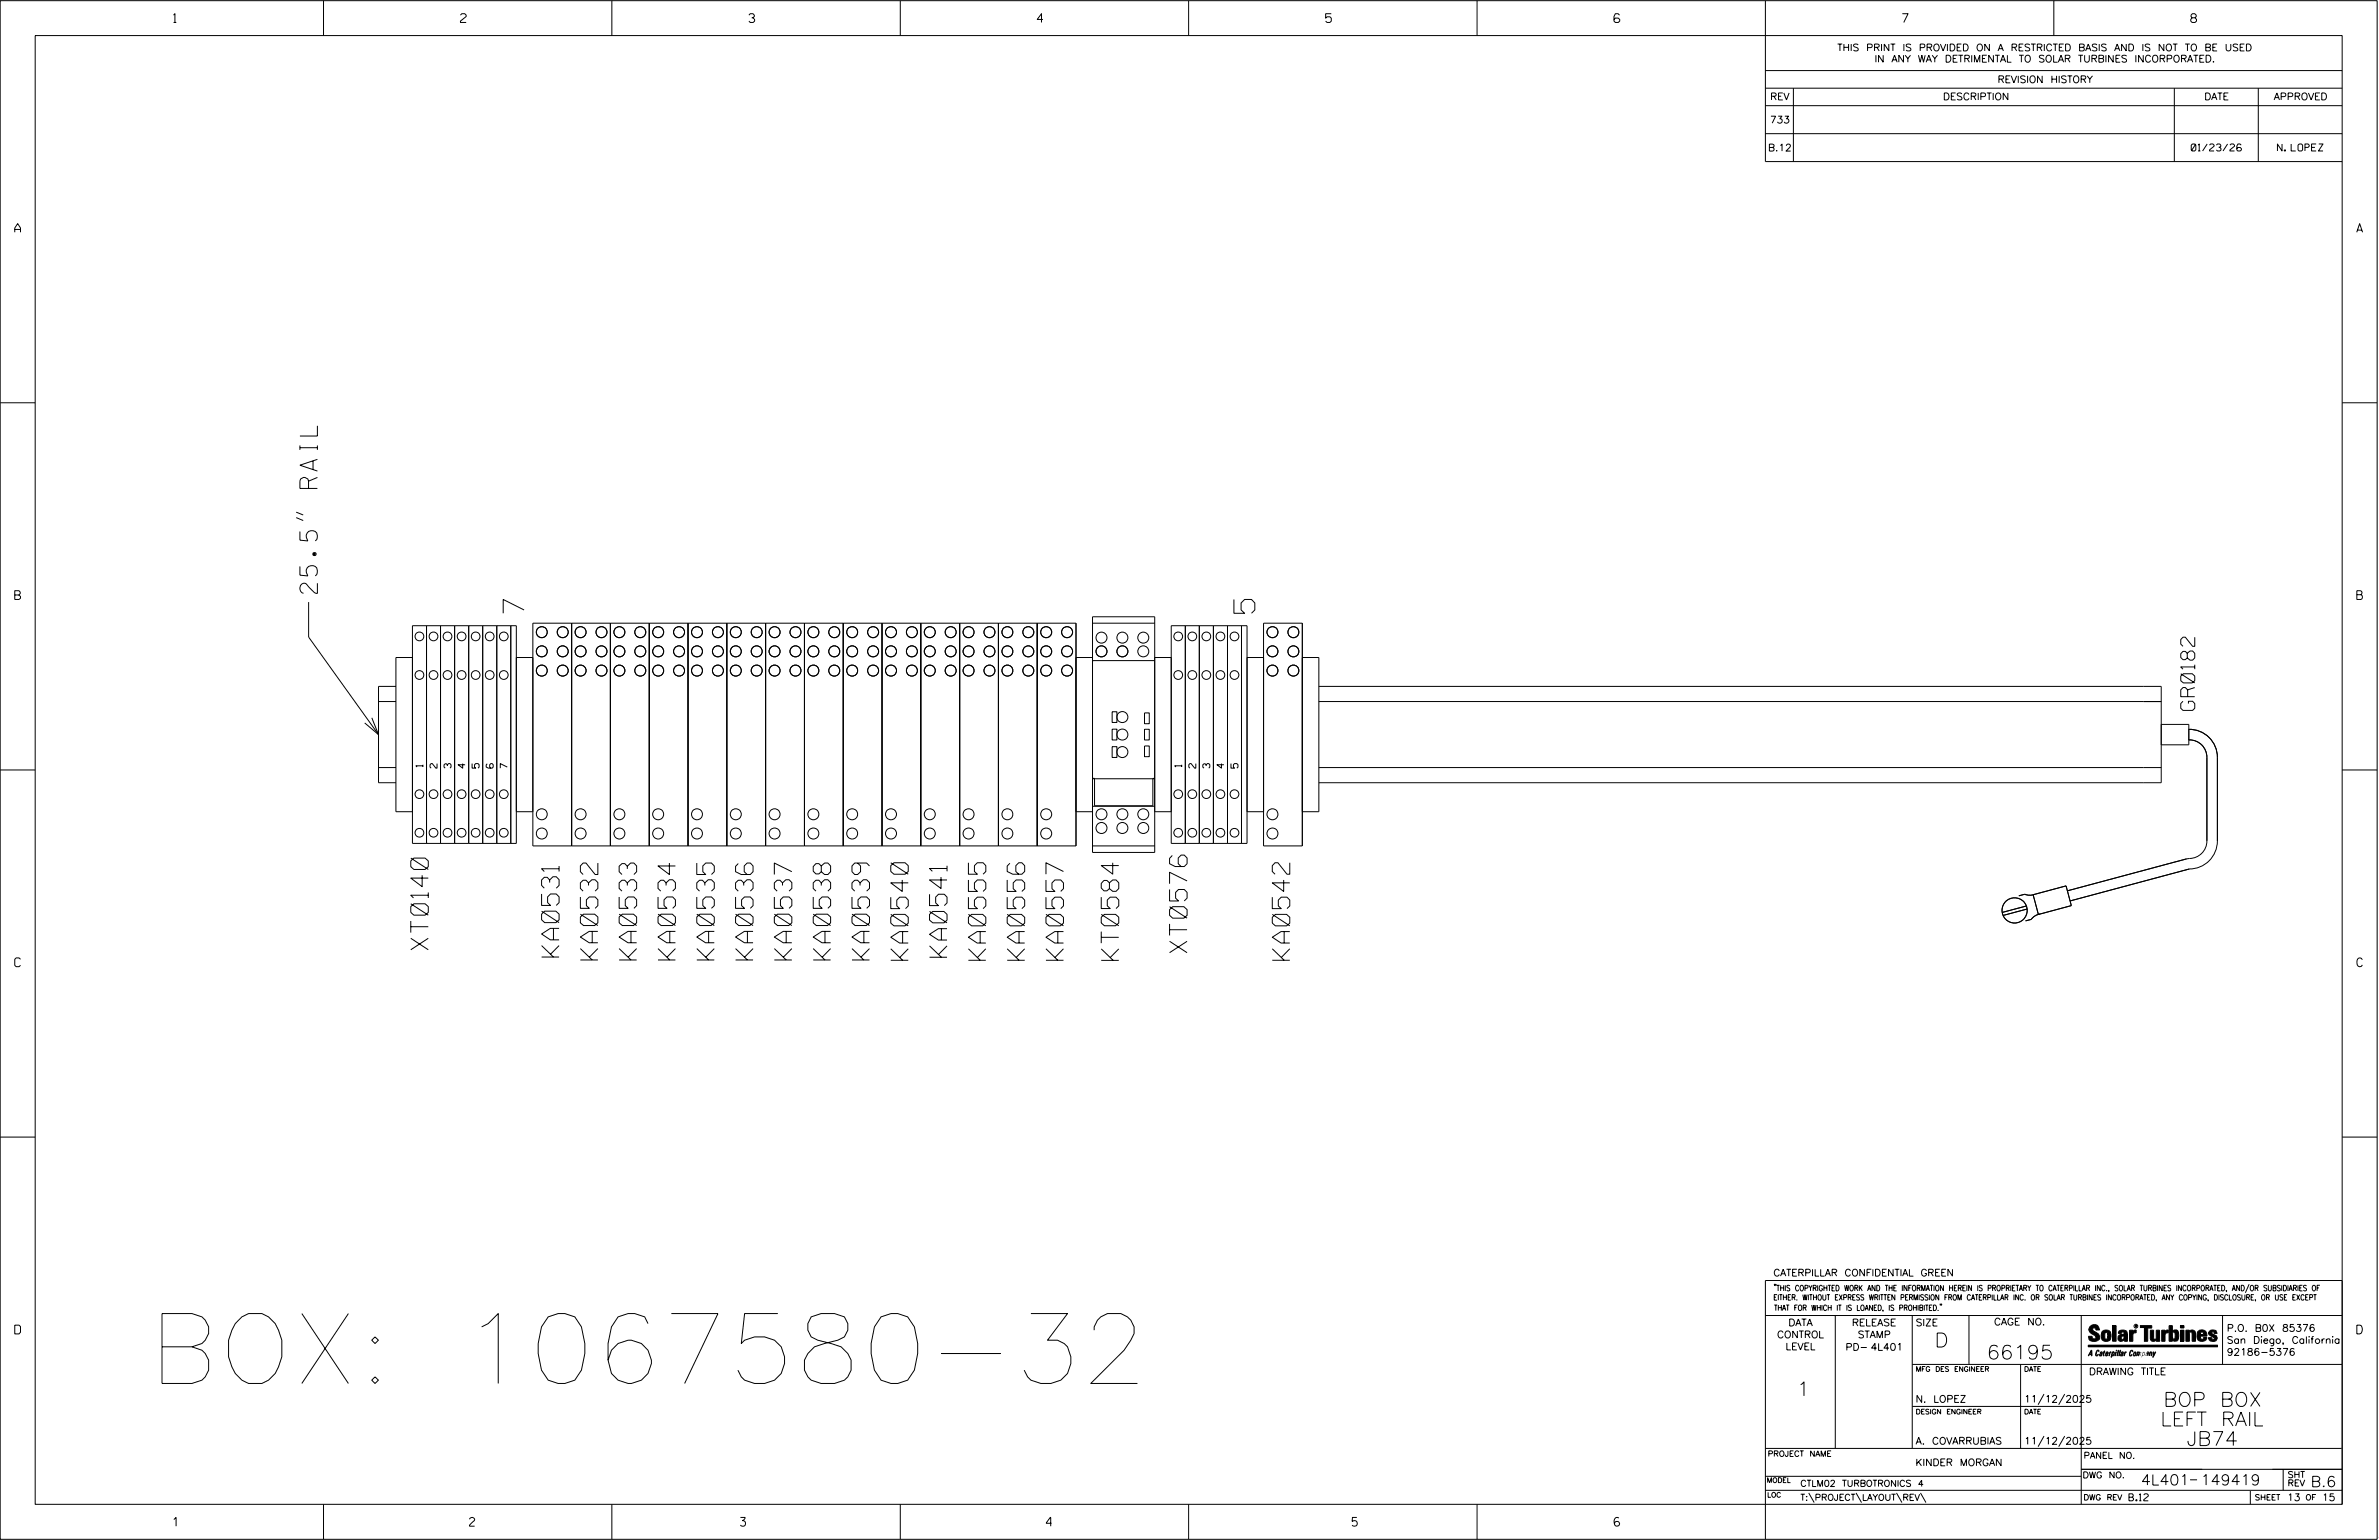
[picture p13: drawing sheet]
<svg xmlns="http://www.w3.org/2000/svg" width="864mm" height="559mm" viewBox="0 0 864 559" stroke-linecap="round" stroke-linejoin="round" font-family="sans-serif">
<defs><g id="words">
<text font-size="25.4" x="54" y="502">BOX: 1067580-32</text>
<g font-size="7.6">
<text x="190.3" y="222.5" transform="rotate(-90 190.3 222.5)">7</text>
<text x="455.5" y="222.5" transform="rotate(-90 455.5 222.5)">5</text>
</g>
<g font-size="6.3">
<text x="115.2" y="215.3" transform="rotate(-90 115.2 215.3)">25.5&quot; RAIL</text>
<text x="155.5" y="344.6" transform="rotate(-90 155.5 344.6)">XT0140</text>
<text x="202.9" y="347.3" transform="rotate(-90 202.9 347.3)">KA0531</text>
<text x="343.8" y="347.4" transform="rotate(-90 343.8 347.4)">KA0541</text>
<text x="430.9" y="345.7" transform="rotate(-90 430.9 345.7)">XT0576</text>
<text x="217" y="348.3" transform="rotate(-90 217 348.3)">KA0532</text>
<text x="231.1" y="348.3" transform="rotate(-90 231.1 348.3)">KA0533</text>
<text x="245.2" y="348.3" transform="rotate(-90 245.2 348.3)">KA0534</text>
<text x="259.3" y="348.3" transform="rotate(-90 259.3 348.3)">KA0535</text>
<text x="273.4" y="348.3" transform="rotate(-90 273.4 348.3)">KA0536</text>
<text x="287.4" y="348.3" transform="rotate(-90 287.4 348.3)">KA0537</text>
<text x="301.5" y="348.3" transform="rotate(-90 301.5 348.3)">KA0538</text>
<text x="315.6" y="348.3" transform="rotate(-90 315.6 348.3)">KA0539</text>
<text x="329.7" y="348.4" transform="rotate(-90 329.7 348.4)">KA0540</text>
<text x="357.9" y="348.4" transform="rotate(-90 357.9 348.4)">KA0555</text>
<text x="372" y="348.4" transform="rotate(-90 372 348.4)">KA0556</text>
<text x="386" y="348.4" transform="rotate(-90 386 348.4)">KA0557</text>
<text x="406.1" y="348.5" transform="rotate(-90 406.1 348.5)">KT0584</text>
<text x="468.2" y="348.4" transform="rotate(-90 468.2 348.4)">KA0542</text>
</g>
<g font-size="5.1">
<text x="796.7" y="257.8" transform="rotate(-90 796.7 257.8)">GR0182</text>
<text x="702.3" y="488.8">D</text>
<text x="721.2" y="493.2">66195</text>
<text x="652.2" y="506.5">1</text>
<text x="785.3" y="510.3">BOP BOX</text>
<text x="784.3" y="517.4">LEFT RAIL</text>
<text x="793.8" y="524.5">JB74</text>
</g>
<g font-size="3.8">
<text x="777.2" y="538.9">4L401</text>
<text x="798.8" y="538.9">149419</text>
<text x="838.8" y="539.5">B.6</text>
</g>
<g font-size="3.2">
<text x="63" y="8.2">1</text>
<text x="167.2" y="8.2">2</text>
<text x="271.8" y="8.2">3</text>
<text x="376.5" y="8.2">4</text>
<text x="481.2" y="8.2">5</text>
<text x="690.6" y="8.2">7</text>
<text x="795.3" y="8.2">8</text>
<text x="5.4" y="84.3">A</text>
<text x="855.5" y="84.3">A</text>
<text x="5.4" y="217.5">B</text>
<text x="855.6" y="217.5">B</text>
<text x="5.4" y="350.8">C</text>
<text x="855.6" y="350.8">C</text>
<text x="5.4" y="484">D</text>
<text x="855.6" y="484">D</text>
<text x="62.8" y="553.8">1</text>
<text x="170.4" y="553.8">2</text>
<text x="268.8" y="553.8">3</text>
<text x="379.8" y="553.8">4</text>
<text x="490.8" y="553.8">5</text>
<text x="585.9" y="553.8">6</text>
</g>
<g font-size="2.5">
<text x="666.9" y="18.5">THIS PRINT IS PROVIDED ON A RESTRICTED BASIS AND IS NOT TO BE USED</text>
<text x="680.5" y="22.6">IN ANY WAY DETRIMENTAL TO SOLAR TURBINES INCORPORATED.</text>
<text x="725.1" y="30">REVISION HISTORY</text>
<text x="642.6" y="36.3">REV</text>
<text x="705.3" y="36.3">DESCRIPTION</text>
<text x="800.2" y="36.3">DATE</text>
<text x="825.4" y="36.3">APPROVED</text>
<text x="642.5" y="44.7">733</text>
<text x="641.8" y="54.8">B.12</text>
<text x="795.4" y="54.8">01/23/26</text>
<text x="826.7" y="54.8">N. LOPEZ</text>
<text x="153.5" y="278.3" transform="rotate(-90 153.5 278.3)">1</text>
<text x="158.6" y="278.7" transform="rotate(-90 158.6 278.7)">2</text>
<text x="163.7" y="278.7" transform="rotate(-90 163.7 278.7)">3</text>
<text x="168.8" y="278.7" transform="rotate(-90 168.8 278.7)">4</text>
<text x="173.9" y="278.7" transform="rotate(-90 173.9 278.7)">5</text>
<text x="179" y="278.7" transform="rotate(-90 179 278.7)">6</text>
<text x="184.1" y="278.7" transform="rotate(-90 184.1 278.7)">7</text>
<text x="429" y="278.3" transform="rotate(-90 429 278.3)">1</text>
<text x="434.1" y="278.7" transform="rotate(-90 434.1 278.7)">2</text>
<text x="439.2" y="278.7" transform="rotate(-90 439.2 278.7)">3</text>
<text x="444.3" y="278.7" transform="rotate(-90 444.3 278.7)">4</text>
<text x="449.4" y="278.7" transform="rotate(-90 449.4 278.7)">5</text>
<text x="643.8" y="463">CATERPILLAR CONFIDENTIAL GREEN</text>
<text x="645.1" y="485.5">CONTROL</text>
<text x="649.2" y="481.1">DATA</text>
<text x="672.3" y="481.1">RELEASE</text>
<text x="674.4" y="485.5">STAMP</text>
<text x="695.4" y="481.1">SIZE</text>
<text x="723.8" y="480.8">CAGE NO.</text>
<text x="808.4" y="483.1">P.O. B0X 85376</text>
<text x="648.2" y="489.8">LEVEL</text>
<text x="669.9" y="490">PD- 4L401</text>
<text x="808.4" y="487.5">San Diego, California</text>
<text x="808.4" y="491.8">92186-5376</text>
<text x="758.3" y="498.9">DRAWING TITLE</text>
<text x="695.4" y="508.9">N. LOPEZ</text>
<text x="734.8" y="508.9">11/12/2025</text>
<text x="695.4" y="524.1">A. COVARRUBIAS</text>
<text x="734.8" y="524.1">11/12/2025</text>
<text x="695.3" y="531.9">KINDER MORGAN</text>
<text x="772.8" y="544.6">B.12</text>
<text x="830.2" y="544.6">13</text>
<text x="842.9" y="544.6">15</text>
</g>
<g font-size="2.3">
<text x="756.4" y="529.2">PANEL NO.</text>
<text x="653.5" y="539.4">CTLM02 TURBOTRONICS 4</text>
<text x="756" y="536.3">DWG NO.</text>
<text x="830.4" y="539.3">REV</text>
<text x="830.4" y="536.2">SHT</text>
<text x="653.5" y="544.5">T:\PROJECT\LAYOUT\REV\</text>
</g>
<g font-size="2">
<text x="643.8" y="468.4">&quot;THIS COPYRIGHTED WORK AND THE INFORMATION HEREIN IS PROPRIETARY TO CATERPILLAR INC., SOLAR TURBINES INCORPORATED, AND/OR SUBSIDIARIES OF</text>
<text x="643.8" y="471.8">EITHER. WITHOUT EXPRESS WRITTEN PERMISSION FROM CATERPILLAR INC. OR SOLAR TURBINES INCORPORATED, ANY COPYING, DISCLOSURE, OR USE EXCEPT</text>
<text x="644" y="475.6">THAT FOR WHICH IT IS LOANED, IS PROHIBITED.&quot;</text>
<text x="641.7" y="528.5">PROJECT NAME</text>
<text x="756.3" y="544.3">DWG REV</text>
<text x="818.5" y="544.3">SHEET</text>
<text x="836.9" y="544.3">OF</text>
</g>
<g font-size="1.8">
<text x="695.4" y="497.6">MFG DES ENGINEER</text>
<text x="734.8" y="497.6">DATE</text>
<text x="695.4" y="513.1">DESIGN ENGINEER</text>
<text x="734.8" y="513.1">DATE</text>
<text x="641.3" y="538">MODEL</text>
<text x="641.5" y="543.3">LOC</text>
</g>
<text font-size=".9" x="775.1" y="481.7">R</text>
</g></defs>
<g fill="none" stroke="#000" stroke-width=".36">
<path d="M.1 .2h862.8v558.4h-862.8zM12.8 12.9h837.4v533h-837.4zM117.4 .2v12.7M222.1 .2v12.7M326.8 .2v12.7M431.5 .2v12.7M536.2 .2v12.7M587.9 5.5l-.5-.5h-1l-.5 1v1.7l.5 .4h1l.6-.4v-.6l-.6-.5h-1l-.5 .5M640.9 .2v58.4h209.3M745.6 .2v12.7M640.9 25.6h209.3M640.9 32h209.3"/>
<path d="M640.9 38.3h209.3M651 32v26.6M789.3 32v26.6M819.8 32v26.6M640.9 48.5h209.3M.1 146.2h12.7M850.2 146.2h12.7M107.5 187.8l2.6 1.1M107.5 185.8l2.6 1.1M112 218.5v12.7l25.4 35.4M149.7 227h37.7v79h-37.7zM149.7 238.6h-6v55.9h6"/>
<path d="M154.8 227v79M159.9 227v79M165 227v79M170.1 227v79M175.2 227v79M180.3 227v79M185.4 227v79M187.4 238.6h6M193.4 226.1h197.2v80.9h-197.2zM207.5 226.1v80.9M221.6 226.1v80.9M235.7 226.1v80.9"/>
<path d="M249.8 226.1v80.9M263.8 226.1v80.9M277.9 226.1v80.9M292 226.1v80.9M306.1 226.1v80.9M320.2 226.1v80.9M334.3 226.1v80.9M348.4 226.1v80.9M362.4 226.1v80.9M376.5 226.1v80.9M390.6 238.6h6M396.6 226.1h22.6"/>
<path d="M396.6 223.8h22.6v85.5h-22.6zM396.6 239.7h22.6M419.2 238.6h6M425.2 227h27.5v79h-27.5zM430.3 227v79M435.4 227v79M440.5 227v79M445.6 227v79M450.7 227v79M452.7 238.6h6M458.7 226.1h14.1v80.9h-14.1zM472.8 238.6h6v55.9h-6"/>
<path d="M137.4 254.6h6.4M143.8 249.1h-6.4v34.9h6.4M403.7 258.3h1.7v3.8h-1.7zM415.5 258.7h1.7v3.9h-1.7zM478.8 249.1h305.7v34.9h-305.7M478.8 254.6h305.7M.1 279.4h12.7M135 260.5l2.4 6.1-5-4.3M137.4 278.5h6.4M403.7 264.6h1.7v3.9h-1.7zM403.7 270.9h1.7v3.9h-1.7zM415.5 264.6h1.7v3.9h-1.7z"/>
<path d="M415.5 270.7h1.7v3.9h-1.7zM478.8 278.5h305.7M784.5 262.9h10.1v7.4h-10.1M794.6 268.5a6.3 6.3 0 0 1 6.5 6.3v30.4a6.7 6.7 0 0 1-7.3 6.4l-43.3 11.7M794.6 264.7a10.2 10.2 0 0 1 10.3 10.1v30.4a10.2 10.2 0 0 1-10.1 10.1l-43.3 11.6M850.2 279.4h12.7M187.4 294.5h6M390.6 294.5h6M396.6 292.6h22.6M396.6 282.6h22.6M396.6 282.4h.7v10h21.2v-10h.7M419.2 294.5h6"/>
<path d="M452.7 294.5h6M396.6 307h22.6M735.6 328.8l-8.8 2.3M735.9 329.8l-8.8 2.4M738 324.7l12-3.2 1.9 7.1-11.9 3.2zM738.5 324.5l-1.8 .3-1.7-.3-2.1 .5M740.4 331.7l-1.7 .6-1.4 1.3-2 .6M.1 412.6h12.7M850.2 412.6h12.7M640.9 477.3h209.3M644.2 466.1l-.1 .4M644.7 466.1l-.2 .4"/>
<path d="M666.2 477.3v48.3M694.2 477.3v48.3M704.4 473.3l-.1 .4M704.8 473.3l-.1 .4M714.8 477.3v17.8M755.5 477.3v68.6M806.8 477.3v17.8M816.5 466l-1.4 3.1M850.2 464.6h-209.3v94M850.2 464.8v81.1M694.2 495.1h156M733.5 495.1v30.5"/>
<path d="M758.6 481.4a2.02 2.02 0 0 1 3.1-.1l.5 1.3h-1.3l-.2-.6-.4-.2-.6 .1-.1 .4 .4 .7a2.46 2.46 0 0 1 2.2 2.9 2.83 2.83 0 0 1-3.8 .3l-.3-1.3h1.3l.2 .7 .6 .3 .5-.2 .2-.5-.4-.6-1.9-1.2-.4-.9zM759.2 491.3h-.7l.7-1.2v1.9h.2l-.1-2.1-1.3 2.1 .5-.5h.7M761.3 490l.3-.2 .4 .3-.1 .3-.3-.4-.4 .3-.3 1.6h.4l.4-.5-.3 .6-.4 .1-.3-.4zM762.6 490.6l.5-.1-.1 1.4h-.9a.74 .74 0 0 1 .9-.8l-.3 .7-.5 .1 .2-.5 .6-.2v-.5l-.7 .2zM763 483.2a2.17 2.17 0 0 1 3.1 0l.3 1.4-.3 1.5a2.17 2.17 0 0 1-3.1 0l-.3-1.5zM763.6 490.5l.4-.4 .2 .6h-.3l-.3 .9 .2 .4-.3-.1zM764.1 483.7l.5-.4 .4 .3v2.2l-.4 .2-.5-.2zM764.6 491.1l.6 .2v-.7l-.4-.1-.4 .6-.1 .8h.6M764.6 491.1l-.1 .8h.4M764.6 482.6v.8M764.8 490.7l.4 .1v.3h-.6zM765 491.5l-.1 .4z"/>
<path d="M766 490.5l-.5 1.5zM766 490.8l.4-.3-.4 .4M766.9 481h1.3v5.7h-1.3zM767 490.8l.5 .1-.3 .8-.4 .2zM767.3 490.5h-.5l-.5 2M767.3 490.5a.8 .8 0 0 1 .2 1 .8 .8 0 0 1-.9 .4l-.1 .6M767.3 490.5l-.1 .2M768.1 490.5l-.4 1.5zM768.2 489.9h.3l-.1 .2h-.2zM769 489.9l-.5 2.1zM769.7 489.9l-.6 2.1zM770.1 491.4l.5-.3-.5 .8z"/>
<path d="M770.4 491.9h.1M770.6 491.1l.1-.4-.7 .2 .1-.3 .6-.1 .2 .3-.5 1.1M770.6 491.1a.74 .74 0 0 0-.8 .8h.6M771 484.8h-.7l-.3 .6 .4 .7 .5-.3 .1-2.4h-.8l-.1 .4h-1.2a1.71 1.71 0 0 1 1.8-1.3 1.71 1.71 0 0 1 1.6 1.4v2.8h-1.1l-.1-.6M771 484.2l-1.5 .1a1.41 1.41 0 0 0 0 2.4l.5 .1 1.1-.7M771.2 486.1h-.1M771.4 490.5l.1 .3 .4-.3-.9 1.5zM771.5 490.8h.1M773 482.7h1.2v.5l.5-.5 .7-.1v1h-.6l-.5 .4-.1 2.7h-1.2zM773.3 490.3l.6-.4 .4 .2-.1 .4-.3-.4a1.28 1.28 0 0 0-.5 1.8l.6-.4-.1 .4-.8 .1zM774.7 490.8l.5-.3a.88 .88 0 0 1 .2 .9 .88 .88 0 0 1-.7 .7l-.2-.2zM774.8 490.9h.5l-.3 1h-.3l-.2-.2z"/>
<path d="M775.2 490.5l-.1 .2M776.8 481h4.3v.9h-1.5v4.8h-1.3M776.8 490.6l-.8 .2v-.3l-.4 1.5 .8-1.3v1.3l.3-1.2M779.3 491.1h.4M779.6 490.5h.3l-.3 1.4M779.6 490.7h.2l-.1 .4M779.7 491.1l-.1 .4M779.7 491.1l-.4 .2M780.1 492l.4-1.5 .1 .3 .3-.3 .3 .2-.3 1.3v-1.3l-.7 1.3M780.6 482.7h1.2v2.7l.1 .4 .4 .3 .4-.7v-2.7h1.2l.1 4h-1.3v-.5l-1.1 .6-.7-.3-.3-.7zM781.6 492.5l1-2-.8 1.3-.2-1.3-.2 2M784.7 482.7h1.2v.5l.5-.5 .7-.1v1h-.5l-.6 .4-.1 2.7h-1.2z"/>
<path d="M787.4 481h1.2v2a1.4 1.4 0 0 1 2.2 .2l.1 1.4-.4 1.9-1.5 .1-.4-.5v-1l.5 .9 .5-.3v-2.1l-.5-.4-.5 .7v2.8h-1.2zM791.5 482.7h1.3v4h-1.3zM791.5 481h1.3v.9h-1.3zM793.5 482.7h1.3v.4l.7-.5 1.1 .2 .4 .6v3.3h-1.2l-.3-3.4-.7 .2v3.2h-1.3zM794.8 483.1h.1M797.7 483.2a1.92 1.92 0 0 1 2.4-.5 1.92 1.92 0 0 1 1 2.1h-2.3v.8l.6 .5 .5-.3v-.5h1.2a1.83 1.83 0 0 1-2.1 1.4 1.83 1.83 0 0 1-1.5-2.1zM798.8 484.2v.6M799.1 483.4h.6l.2 .8h-1.1zM804.6 482.9a1.84 1.84 0 0 0-2.9 .8 3.3 3.3 0 0 0 2.2 1.9l-.5 .5-.4-.3-.1-.4h-1.2l.1 .6a1.92 1.92 0 0 0 2.9 .4M804.9 483.8h-1.2l-.2-.6-.5 .1-.1 .3 .1 .3 1.8 .9M805.1 488.1h-47.1v.6h47.1M694.2 510.3h61.3"/>
<path d="M742 505.8l-2.2 3.9M749.5 505.8l-2.2 3.9M640.9 525.6h209.2M640.9 535.7h114.6M742 521.1l-2.2 3.8M749.5 521.1l-2.2 3.8M755.5 533.2h94.7M795 537h2.6M828.8 533.2v7.6M117.4 545.9v12.7M222.1 545.9v12.7M326.8 545.9v12.7"/>
<path d="M431.5 545.9v12.7M536.2 545.9v12.7M640.9 540.8h209.3M656.6 541.7l2 3.5M673.8 541.7l1.9 3.5M688.4 541.7l2 3.5M697.2 541.7l1.9 3.5M816.9 541v4.9"/>
<circle cx="152.3" cy="230.9" r="1.59"/>
<circle cx="157.4" cy="230.9" r="1.58"/>
<circle cx="162.5" cy="230.9" r="1.59"/>
<circle cx="167.6" cy="230.9" r="1.59"/>
<circle cx="172.7" cy="230.9" r="1.58"/>
<circle cx="177.8" cy="230.9" r="1.59"/>
<circle cx="182.9" cy="230.9" r="1.58"/>
<circle cx="196.7" cy="236.3" r="1.99"/>
<circle cx="196.7" cy="229.4" r="1.98"/>
<circle cx="204.3" cy="236.3" r="2"/>
<circle cx="204.3" cy="229.4" r="2"/>
<circle cx="210.8" cy="236.3" r="2"/>
<circle cx="210.8" cy="229.4" r="2"/>
<circle cx="218.3" cy="236.3" r="2"/>
<circle cx="218.3" cy="229.4" r="2"/>
<circle cx="224.8" cy="236.3" r="1.99"/>
<circle cx="224.8" cy="229.4" r="1.99"/>
<circle cx="232.4" cy="236.3" r="1.99"/>
<circle cx="232.4" cy="229.4" r="1.99"/>
<circle cx="238.9" cy="236.3" r="1.99"/>
<circle cx="238.9" cy="229.4" r="1.99"/>
<circle cx="246.5" cy="236.3" r="1.99"/>
<circle cx="246.5" cy="229.4" r="1.99"/>
<circle cx="253" cy="236.3" r="1.99"/>
<circle cx="253" cy="229.4" r="1.98"/>
<circle cx="260.6" cy="236.3" r="2"/>
<circle cx="260.6" cy="229.4" r="2"/>
<circle cx="267.1" cy="236.3" r="2"/>
<circle cx="267.1" cy="229.4" r="2"/>
<circle cx="274.7" cy="236.3" r="2"/>
<circle cx="274.7" cy="229.4" r="2"/>
<circle cx="281.2" cy="236.3" r="1.99"/>
<circle cx="281.2" cy="229.4" r="1.99"/>
<circle cx="288.8" cy="236.3" r="1.99"/>
<circle cx="288.8" cy="229.4" r="1.99"/>
<circle cx="295.3" cy="236.3" r="1.99"/>
<circle cx="295.3" cy="229.4" r="1.99"/>
<circle cx="302.8" cy="236.3" r="1.99"/>
<circle cx="302.9" cy="229.4" r="1.98"/>
<circle cx="309.3" cy="236.3" r="1.99"/>
<circle cx="309.3" cy="229.4" r="1.98"/>
<circle cx="316.9" cy="236.3" r="2"/>
<circle cx="317" cy="229.4" r="2"/>
<circle cx="323.4" cy="236.3" r="2"/>
<circle cx="323.4" cy="229.4" r="2"/>
<circle cx="331" cy="236.3" r="2"/>
<circle cx="331" cy="229.4" r="2"/>
<circle cx="337.5" cy="236.3" r="1.99"/>
<circle cx="337.5" cy="229.4" r="1.99"/>
<circle cx="345.1" cy="236.3" r="1.99"/>
<circle cx="345.1" cy="229.4" r="1.99"/>
<circle cx="351.6" cy="236.3" r="1.99"/>
<circle cx="351.6" cy="229.4" r="1.99"/>
<circle cx="359.2" cy="236.3" r="1.99"/>
<circle cx="359.2" cy="229.4" r="1.98"/>
<circle cx="365.7" cy="236.3" r="1.99"/>
<circle cx="365.7" cy="229.4" r="1.98"/>
<circle cx="373.3" cy="236.3" r="2"/>
<circle cx="373.3" cy="229.4" r="2"/>
<circle cx="379.8" cy="236.3" r="2"/>
<circle cx="379.8" cy="229.4" r="2"/>
<circle cx="387.4" cy="236.3" r="2"/>
<circle cx="387.4" cy="229.4" r="2"/>
<circle cx="399.9" cy="236.3" r="2"/>
<circle cx="399.9" cy="231.4" r="2"/>
<circle cx="407.4" cy="236.3" r="2"/>
<circle cx="407.4" cy="231.4" r="2"/>
<circle cx="415" cy="236.3" r="1.99"/>
<circle cx="415" cy="231.4" r="1.99"/>
<circle cx="427.7" cy="230.9" r="1.59"/>
<circle cx="432.8" cy="230.9" r="1.59"/>
<circle cx="437.9" cy="230.9" r="1.59"/>
<circle cx="443" cy="230.9" r="1.59"/>
<circle cx="448.1" cy="230.9" r="1.58"/>
<circle cx="461.9" cy="236.3" r="1.99"/>
<circle cx="461.9" cy="229.4" r="1.98"/>
<circle cx="469.5" cy="236.3" r="1.99"/>
<circle cx="469.5" cy="229.4" r="1.98"/>
<circle cx="152.3" cy="244.9" r="1.59"/>
<circle cx="157.4" cy="244.9" r="1.58"/>
<circle cx="162.5" cy="244.9" r="1.59"/>
<circle cx="167.6" cy="244.9" r="1.59"/>
<circle cx="172.7" cy="244.9" r="1.58"/>
<circle cx="177.8" cy="244.9" r="1.59"/>
<circle cx="182.9" cy="244.9" r="1.58"/>
<circle cx="196.7" cy="243.3" r="1.99"/>
<circle cx="204.3" cy="243.3" r="2"/>
<circle cx="210.8" cy="243.3" r="2"/>
<circle cx="218.3" cy="243.3" r="2"/>
<circle cx="224.8" cy="243.3" r="1.99"/>
<circle cx="232.4" cy="243.3" r="1.99"/>
<circle cx="238.9" cy="243.3" r="1.99"/>
<circle cx="246.5" cy="243.3" r="1.99"/>
<circle cx="253" cy="243.3" r="1.99"/>
<circle cx="260.6" cy="243.3" r="2"/>
<circle cx="267.1" cy="243.3" r="2"/>
<circle cx="274.7" cy="243.3" r="2"/>
<circle cx="281.2" cy="243.3" r="1.99"/>
<circle cx="288.8" cy="243.3" r="1.99"/>
<circle cx="295.3" cy="243.3" r="1.99"/>
<circle cx="302.8" cy="243.3" r="1.99"/>
<circle cx="309.3" cy="243.3" r="1.99"/>
<circle cx="316.9" cy="243.3" r="2"/>
<circle cx="323.4" cy="243.3" r="2"/>
<circle cx="331" cy="243.3" r="2"/>
<circle cx="337.5" cy="243.3" r="1.99"/>
<circle cx="345.1" cy="243.3" r="1.99"/>
<circle cx="351.6" cy="243.3" r="1.99"/>
<circle cx="359.2" cy="243.3" r="1.99"/>
<circle cx="365.7" cy="243.3" r="1.99"/>
<circle cx="373.3" cy="243.3" r="2"/>
<circle cx="379.8" cy="243.3" r="2"/>
<circle cx="387.4" cy="243.3" r="2"/>
<circle cx="427.7" cy="244.9" r="1.59"/>
<circle cx="432.8" cy="244.9" r="1.59"/>
<circle cx="437.9" cy="244.9" r="1.59"/>
<circle cx="443" cy="244.9" r="1.59"/>
<circle cx="448.1" cy="244.9" r="1.58"/>
<circle cx="461.9" cy="243.3" r="1.99"/>
<circle cx="469.5" cy="243.3" r="1.99"/>
<circle cx="407.4" cy="266.5" r="2"/>
<circle cx="407.4" cy="260.2" r="2"/>
<circle cx="407.4" cy="272.9" r="1.99"/>
<circle cx="152.3" cy="288.2" r="1.58"/>
<circle cx="157.4" cy="288.2" r="1.58"/>
<circle cx="162.5" cy="288.2" r="1.58"/>
<circle cx="167.6" cy="288.2" r="1.58"/>
<circle cx="172.7" cy="288.2" r="1.58"/>
<circle cx="177.8" cy="288.2" r="1.58"/>
<circle cx="182.9" cy="288.2" r="1.58"/>
<circle cx="196.7" cy="295.5" r="1.98"/>
<circle cx="210.8" cy="295.5" r="2"/>
<circle cx="224.8" cy="295.5" r="1.99"/>
<circle cx="238.9" cy="295.5" r="1.99"/>
<circle cx="253" cy="295.5" r="1.98"/>
<circle cx="267.1" cy="295.5" r="2"/>
<circle cx="281.2" cy="295.5" r="1.99"/>
<circle cx="295.3" cy="295.5" r="1.99"/>
<circle cx="309.3" cy="295.5" r="1.98"/>
<circle cx="323.4" cy="295.5" r="2"/>
<circle cx="337.5" cy="295.5" r="1.99"/>
<circle cx="351.6" cy="295.5" r="1.99"/>
<circle cx="365.7" cy="295.5" r="1.98"/>
<circle cx="379.8" cy="295.5" r="2"/>
<circle cx="399.9" cy="295.5" r="2"/>
<circle cx="407.4" cy="295.5" r="2"/>
<circle cx="415" cy="295.5" r="1.99"/>
<circle cx="427.7" cy="288.2" r="1.58"/>
<circle cx="432.8" cy="288.2" r="1.58"/>
<circle cx="437.9" cy="288.2" r="1.58"/>
<circle cx="443" cy="288.2" r="1.58"/>
<circle cx="448.1" cy="288.2" r="1.58"/>
<circle cx="461.9" cy="295.5" r="1.98"/>
<circle cx="152.3" cy="302.2" r="1.58"/>
<circle cx="157.4" cy="302.2" r="1.58"/>
<circle cx="162.5" cy="302.2" r="1.58"/>
<circle cx="167.6" cy="302.2" r="1.58"/>
<circle cx="172.7" cy="302.2" r="1.58"/>
<circle cx="177.8" cy="302.2" r="1.58"/>
<circle cx="182.9" cy="302.2" r="1.58"/>
<circle cx="196.7" cy="302.4" r="1.98"/>
<circle cx="210.8" cy="302.5" r="2"/>
<circle cx="224.8" cy="302.4" r="1.99"/>
<circle cx="238.9" cy="302.4" r="1.99"/>
<circle cx="253" cy="302.4" r="1.98"/>
<circle cx="267.1" cy="302.5" r="2"/>
<circle cx="281.2" cy="302.4" r="1.99"/>
<circle cx="295.3" cy="302.4" r="1.99"/>
<circle cx="309.3" cy="302.4" r="1.98"/>
<circle cx="323.4" cy="302.5" r="2"/>
<circle cx="337.5" cy="302.4" r="1.99"/>
<circle cx="351.6" cy="302.4" r="1.99"/>
<circle cx="365.7" cy="302.4" r="1.98"/>
<circle cx="379.8" cy="302.5" r="2"/>
<circle cx="399.9" cy="300.4" r="2"/>
<circle cx="407.4" cy="300.4" r="2"/>
<circle cx="415" cy="300.4" r="1.99"/>
<circle cx="427.7" cy="302.2" r="1.58"/>
<circle cx="432.8" cy="302.2" r="1.58"/>
<circle cx="437.9" cy="302.2" r="1.58"/>
<circle cx="443" cy="302.2" r="1.58"/>
<circle cx="448.1" cy="302.2" r="1.58"/>
<circle cx="461.9" cy="302.4" r="1.98"/>
<circle cx="731.3" cy="330.3" r="4.6"/>
<circle cx="775.4" cy="481.2" r=".69"/>
</g>
<g fill="#000">
<path d="M768.1 490.5l-.4 1.5zM768.2 489.9h.3l-.1 .2h-.2zM769 489.9l-.5 2.1zM769.7 489.9l-.6 2.1zM791.5 481h1.3v.9h-1.3zM791.5 482.7h1.3v4h-1.3zM758 488.1h47.1v.6h-47.1z"/>
<path d="M759.2 489.9l-1.2 2.1 .5-.5h.7v.5h.2zM759.2 490.1v1.2h-.7z" fill-rule="evenodd"/>
<path d="M758.6 481.4a2.02 2.02 0 0 1 3.1-.1l.5 1.3h-1.3l-.2-.6-.4-.2-.6 .1-.1 .4 .4 .7a2.46 2.46 0 0 1 2.2 2.9 2.83 2.83 0 0 1-3.8 .3l-.3-1.3h1.3l.2 .7 .6 .3 .5-.2 .2-.5-.4-.6-1.9-1.2-.4-.9z" fill-rule="evenodd"/>
<path d="M761.3 490l.3-.2 .4 .3-.1 .3-.3-.4-.4 .3-.3 1.6h.4l.4-.5-.3 .6-.4 .1-.3-.4z" fill-rule="evenodd"/>
<path d="M762.6 490.6l.5-.1-.1 1.4h-.9a.74 .74 0 0 1 .9-.8l-.6 .3-.2 .5 .5-.1 .3-.6v-.5l-.7 .2z" fill-rule="evenodd"/>
<path d="M763.6 490.5l.4-.4 .2 .6h-.3l-.3 .9 .2 .4-.3-.1z" fill-rule="evenodd"/>
<path d="M764.8 490.5l.5 .3-.1 .5h-.6l.6-.2v-.3l-.4-.1-.3 1.2h.4l.3-.4-.6 .6-.3-.2v-.4z" fill-rule="evenodd"/>
<path d="M763 483.2a2.17 2.17 0 0 1 3.1 0l.3 1.4-.3 1.5a2.17 2.17 0 0 1-3.1 0l-.3-1.5zM764.1 483.7v2.1l.5 .2 .4-.2v-2.2l-.4-.3z" fill-rule="evenodd"/>
<path d="M766 490.5v.3l.4-.1-.4 .2-.5 1.1z" fill-rule="evenodd"/>
<path d="M766.8 490.5l-.5 2 .3-.6a.71 .71 0 0 0 .9-.5 .71 .71 0 0 0-.4-.9zM767 490.8l.5 .1-.3 .8-.4 .2z" fill-rule="evenodd"/>
<path d="M766.9 481h1.3v5.7h-1.3z" fill-rule="evenodd"/>
<path d="M770.1 490.6l.6-.1 .2 .3-.4 1.2-.5 .1-.2-.5 .3-.5h.5l-.7 .5v.3l.4-.1 .4-.9-.5-.2-.2 .2z" fill-rule="evenodd"/>
<path d="M769.4 482.8l-.5 1h1.2l.1-.4h.8v.8l-1.5 .1a1.41 1.41 0 0 0 0 2.4l.5 .1 1.1-.7 .1 .6h1.1v-2.8a1.79 1.79 0 0 0-2.4-1.2zM770.3 484.8h.7l-.1 1-.5 .3-.4-.7z" fill-rule="evenodd"/>
<path d="M771.4 490.5l.1 .3 .4-.3-.9 1.5z" fill-rule="evenodd"/>
<path d="M773 482.7h1.2v.5l.5-.5 .7-.1v1h-.6l-.5 .4-.1 2.7h-1.2z" fill-rule="evenodd"/>
<path d="M773.3 490.3l.6-.4 .4 .2-.1 .4-.3-.4a1.28 1.28 0 0 0-.5 1.8l.6-.4-.3 .5h-.6z" fill-rule="evenodd"/>
<path d="M774.7 490.8l-.2 1.1h.7a.96 .96 0 0 0 0-1.4zM774.8 490.9h.5l-.1 .6-.5 .4-.2-.2z" fill-rule="evenodd"/>
<path d="M776 490.5v.3l.4-.3 .2 .3 .7-.2-.3 1.4v-1.3l-.6 1.3v-1.3l-.8 1.3z" fill-rule="evenodd"/>
<path d="M776.8 481h4.3v.9h-1.5v4.8h-1.3v-4.8h-1.5z" fill-rule="evenodd"/>
<path d="M777.9 490.5l-.5 2 .3-.6a.71 .71 0 0 0 .9-.5 .71 .71 0 0 0-.4-.9zM778.1 490.8l.3-.1 .1 .4-.5 .8-.2-.5z" fill-rule="evenodd"/>
<path d="M779.3 490.6l.6-.1-.3 1.5-.7-.1a.67 .67 0 0 1 .8-.8l-.6 .3-.1 .5 .4-.1 .4-.9-.4-.2-.3 .2z" fill-rule="evenodd"/>
<path d="M780.5 490.5l.1 .3 .3-.3 .3 .2-.3 1.3v-1.3l-.8 1.3z" fill-rule="evenodd"/>
<path d="M780.6 482.7h1.2v2.7l.1 .4 .4 .3 .4-.7v-2.7h1.2l.1 4h-1.3v-.5l-1.1 .6-.7-.3-.3-.7z" fill-rule="evenodd"/>
<path d="M781.6 490.5l.2 1.3 .8-1.3-1.2 2z" fill-rule="evenodd"/>
<path d="M784.7 482.7h1.2v.5l.5-.5 .7-.1v1h-.5l-.6 .4-.1 2.7h-1.2z" fill-rule="evenodd"/>
<path d="M787.4 481h1.2v2a1.4 1.4 0 0 1 2.2 .2l.1 1.4-.4 1.9-1.5 .1-.4-.5v-1l.5 .9 .5-.3v-2.1l-.5-.4-.5 .7v2.8h-1.2z" fill-rule="evenodd"/>
<path d="M793.5 482.7h1.3v.4a1.29 1.29 0 0 1 2.2 .3v3.3h-1.2l-.3-3.4-.7 .2v3.2h-1.3z" fill-rule="evenodd"/>
<path d="M797.7 483.2a1.92 1.92 0 0 1 2.4-.5 1.92 1.92 0 0 1 1 2.1h-2.3v.8l.6 .5 .5-.3v-.5h1.2a1.83 1.83 0 0 1-2.1 1.4 1.83 1.83 0 0 1-1.5-2.1zM799.1 483.4l-.3 .8h1.1l-.2-.8z" fill-rule="evenodd"/>
<path d="M801.9 483.2a1.94 1.94 0 0 1 3 .1v.5h-1.2l-.2-.6-.5 .1-.1 .3 .1 .3 1.8 .9a1.2 1.2 0 0 1 .1 1.3 1.2 1.2 0 0 1-1.2 .7l-1.6-.4-.4-1h1.2l.1 .4 .4 .3 .5-.5a3.3 3.3 0 0 1-2.2-1.9z" fill-rule="evenodd"/>
<circle cx="761.4" cy="492" r=".07"/>
<circle cx="762.2" cy="485.1" r=".07"/>
<circle cx="769.3" cy="492" r=".07"/>
<circle cx="773.1" cy="486.7" r=".07"/>
<circle cx="791.5" cy="486.7" r=".07"/>
<circle cx="791.5" cy="481" r=".07"/>
<circle cx="794.8" cy="486.7" r=".07"/>
</g>
<use href="#words"/>
</svg>
